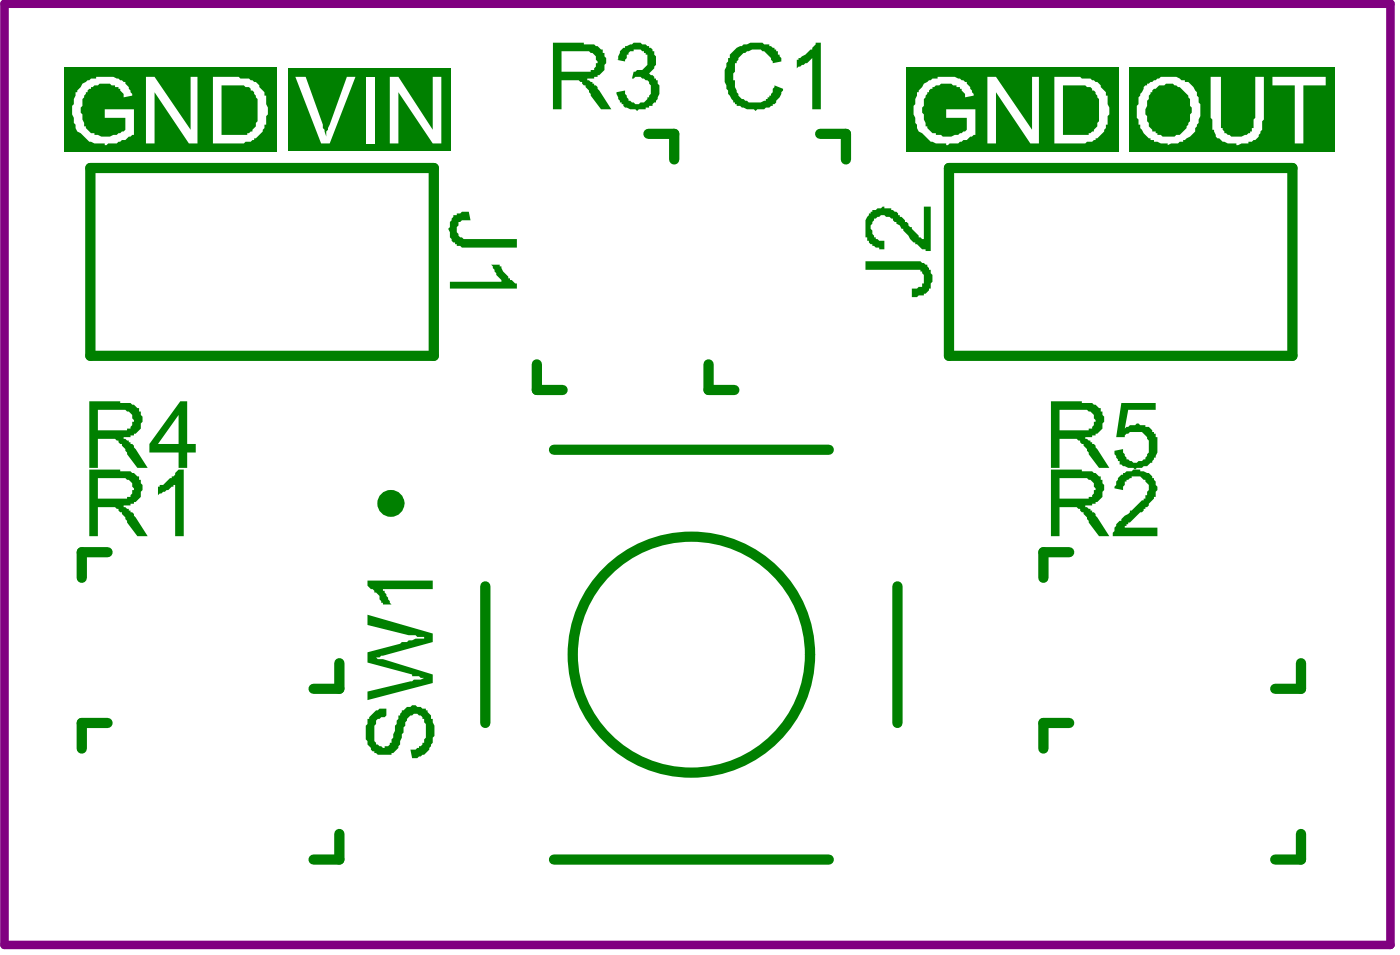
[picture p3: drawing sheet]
<svg xmlns="http://www.w3.org/2000/svg" width="69mm" height="47mm" viewBox="0 0 69 47" stroke-linecap="round" stroke-linejoin="round" font-family="sans-serif">
<path d="M.2 .2h68.1v46.2h-68.1z" fill="none" stroke="#800080" stroke-width=".42"/>
<g fill="none" stroke="#008000" stroke-width=".5">
<path d="M4.4 8.3h16.9v9.2h-16.9zM26.4 17.9v1.3h1.2M31.9 6.6h1.2v1.2M34.8 17.9v1.3h1.3M40.3 6.6h1.3v1.2M46.6 8.3h16.9v9.2h-16.9zM5.3 35.5h-1.3v1.3M5.3 27.1h-1.3v1.3M16.7 32.6v1.2h-1.3M23.8 28.8v6.7M27.2 22.1h13.5M44.1 28.8v6.7"/>
<path d="M52.5 35.5h-1.2v1.3M52.5 27.1h-1.2v1.3M63.9 32.6v1.2h-1.2M16.7 41v1.2h-1.3M27.2 42.2h13.5M63.9 41v1.2h-1.2"/>
</g>
<g fill="#008000">
<path d="M18.1 35.3a.74 .74 0 0 1 .9-.5v.4h-.3a.71 .71 0 0 0-.3 .8 .6 .6 0 0 0 .5 .7h.2l.1-.2 .2-.8 .2-.4a.74 .74 0 0 1 1.2-.5h.1v.1a1.32 1.32 0 0 1 .4 1.4v.2a1.08 1.08 0 0 1-1 .7l-.1-.4a.75 .75 0 0 0 .7-.9 .55 .55 0 0 0-.1-.6 .37 .37 0 0 0-.4-.2 .37 .37 0 0 0-.3 .1l-.2 .3-.2 .7a1.09 1.09 0 0 1-.5 .8v.1a.88 .88 0 0 1-1.1-.7l-.1-.1z"/>
<path d="M18.1 30.2l3.2 .9v.4l-2.7 .8h-.2l2.9 .8v.5l-3.2 .8v-.4l2.7-.7-.5-.1v-.1l-2.2-.5v-.6l2.3-.6h.4v-.1l-.7-.1-2-.5z"/>
<path d="M18.1 28.5h3.2v.4h-2.6l.2 .1 .3 .7h-.4l-.2-.3v-.1l-.5-.5z"/>
<path d="M22.3 10.6h.1a.56 .56 0 0 1 .6-.2l.1 .4a.49 .49 0 0 0-.7 .4 .49 .49 0 0 0 .6 .5h2.4v.5h-2.3a.87 .87 0 0 1-.7-.2l-.3-.3v-.2a1.26 1.26 0 0 1 .2-.9z"/>
<path d="M22.1 13.8h2.5l-.5-.8h.5l.4 .7 .4 .2v.3h-3.3z"/>
<path d="M35.9 2.7a1.96 1.96 0 0 1 1.9-.5v.1l.4 .2v.2l.2 .2v.1l-.4 .1a.92 .92 0 0 0-.9-.7 .92 .92 0 0 0-.9 .7h-.1v.3a1.9 1.9 0 0 0 .4 1.5 1.01 1.01 0 0 0 1.5-.4l.1-.3 .4 .2-.1 .2a1.44 1.44 0 0 1-1.7 .8l-.4-.2a1.9 1.9 0 0 1-.7-1.5v-.3z"/>
<path d="M39.2 2.9l.7-.5 .2-.3h.2v3.3h-.4v-2.5l-.2 .2-.5 .3z"/>
<path d="M42.5 12.8h2.2a.89 .89 0 0 1 1.1 .9l-.1 .5-.3 .3-.6 .1v-.4h.3a.45 .45 0 0 0 .3-.5 .34 .34 0 0 0-.4-.4h-2.5z"/>
<path d="M42.7 10.5l.2-.2 .5-.1h.1h.3v.1l.2 .1 .8 .8 .3 .5h.3v-1.5h.3v2.1h-.2l-.1-.1a2.92 2.92 0 0 1-1.2-1.1l-.5-.4a.61 .61 0 0 0-.8 .2 .61 .61 0 0 0 .1 .8l.2 .1h.3v.4h-.5a.98 .98 0 0 1-.5-1.1v-.3z"/>
<path d="M7.8 23.9l.2-.1 .4-.3 .4-.4h.2v3.2h-.4v-2.5l-.8 .5z"/>
<path d="M4.4 19.7h1.5v.1a.9 .9 0 0 1 1.1 .8l-.1 .2a.58 .58 0 0 1-.5 .6v.1h-.3v.1h.2l.3 .3 .7 1.1h-.5l-.6-.7-.2-.5h-.1a.46 .46 0 0 0-.6-.2h-.5v1.4h-.4zM4.8 20.1v1h1.1a.51 .51 0 0 0 .6-.2 .51 .51 0 0 0-.2-.7l-.1-.1z"/>
<path d="M8.9 19.7h.3v2.1h.4v.4h-.4v.8h-.4v-.8h-1.5v-.4zM8.8 20.4l-1 1.4h1z"/>
<path d="M4.4 23.1h1.5v.1a.9 .9 0 0 1 1.1 .7l-.1 .3a.58 .58 0 0 1-.5 .5v.1h-.3v.1l.2 .1 .3 .3 .7 1h-.5l-.6-.6-.2-.5h-.1a.46 .46 0 0 0-.6-.3h-.5v1.4h-.4zM4.8 23.5v1h1.1a.51 .51 0 0 0 .6-.3 .51 .51 0 0 0-.2-.6l-.1-.1z"/>
</g>
<path d="M14.1 3.4h8v4h-8z" fill-rule="evenodd" fill="#008000"/>
<g fill="#fff">
<path d="M14.5 3.8h.5l1 2.9v-.2l1-2.7h.5l-1.3 3.2h-.4z"/>
<path d="M18 3.8h.4v3.2h-.4z"/>
<path d="M19.2 3.8h.4l1.7 2.6v-2.6h.4v3.2h-.4l-1.7-2.5v2.5h-.4z"/>
</g>
<path d="M3.2 3.3h10.4v4.2h-10.4z" fill-rule="evenodd" fill="#008000"/>
<g fill="#fff">
<path d="M4.1 4.1l.2-.2a2.18 2.18 0 0 1 1.9 .1l.3 .7-.4 .1a.9 .9 0 0 0-1-.7h-.1a1.01 1.01 0 0 0-.9 1.1l-.1 .1v.2l.1 .1a.87 .87 0 0 0 .7 1l.6 .1 .8-.3v-.6h-1.1v-.4h1.5v1.2l-.3 .1a1.92 1.92 0 0 1-1.5 .3 1.1 1.1 0 0 1-.8-.5 .35 .35 0 0 1-.3-.4l-.2-.5v-.4l.1-.1 .1-.6h.1z"/>
<path d="M7.2 3.8h.4l1.8 2.6v-2.6h.3v3.2h-.4l-1.7-2.5v2.5h-.4z"/>
<path d="M10.5 3.8h1.2l.1 .1a1.15 1.15 0 0 1 1.2 .8h.1v.2a1.94 1.94 0 0 1-.4 1.8l-.2 .2-.5 .1h-1.5zM10.9 4.2v2.4h.8a.56 .56 0 0 0 .6-.1h.1a2.36 2.36 0 0 0 .2-1.8l-.4-.4-.2-.1z"/>
</g>
<g fill="#008000">
<path d="M30.5 2.5v-.1a1.03 1.03 0 0 1 1.6 0 .77 .77 0 0 1-.3 1.2h.1a.9 .9 0 0 1 .3 1.4l-.1 .2h-.2l-.2 .2a1.33 1.33 0 0 1-1.2-.4l-.2-.5 .4-.1a.62 .62 0 0 0 .4 .7 .62 .62 0 0 0 .7-.2 .64 .64 0 0 0 .1-.9 .64 .64 0 0 0-.8-.1v-.4l.2-.1a.51 .51 0 0 0 .5-.5 .51 .51 0 0 0-.6-.5l-.4 .3-.1 .3-.4-.1h.1z"/>
<path d="M27.2 2.1h1.5v.1a.9 .9 0 0 1 1.1 .7l-.1 .3a.58 .58 0 0 1-.5 .6v.1h-.3l.2 .1 .3 .3 .6 1.1h-.5l-.5-.7-.2-.5h-.1a.46 .46 0 0 0-.6-.3h-.5v1.5h-.4zM27.6 2.5v1h1.1a.51 .51 0 0 0 .6-.3 .51 .51 0 0 0-.2-.6l-.2-.1z"/>
</g>
<path d="M55.5 3.3h10.1v4.2h-10.1z" fill-rule="evenodd" fill="#008000"/>
<g fill="#fff">
<path d="M59.5 3.8h.5v1.9a.8 .8 0 0 0 .9 1l.5-.2 .1-.2h.1v-.4l.1-.1v-2h.4v2.1l-.1 .1a.9 .9 0 0 1-.8 1l-.4 .1v-.1a1.05 1.05 0 0 1-1.2-.7v-.4l-.1-.1z"/>
<path d="M62.5 3.8h2.6v.4h-1.1v2.8h-.4v-2.8h-1.1z"/>
<path d="M56.2 4.3l.1-.1a1.69 1.69 0 0 1 2.5 .3 2.15 2.15 0 0 1 0 1.7 .96 .96 0 0 1-.7 .7v.1h-.2a1.71 1.71 0 0 1-1.6-.4l-.3-.4a1.86 1.86 0 0 1 .2-1.8zM56.5 4.5l-.2 .9 .1 .4a1.05 1.05 0 0 0 .9 .9 1.05 1.05 0 0 0 1.1-.7l.1-.2a1.32 1.32 0 0 0-1-1.7h-.2l-.1 .1a.66 .66 0 0 0-.6 .3z"/>
</g>
<g fill="#008000">
<path d="M55.1 19.8h1.7v.3h-1.4l-.1 1 .1-.1a1.17 1.17 0 0 1 1.3 .2 1.32 1.32 0 0 1-.1 1.5l-.2 .2-.5 .1a.81 .81 0 0 1-1.1-.6v-.3h.4a.61 .61 0 0 0 .3 .6 .61 .61 0 0 0 .7-.1h.1a1.04 1.04 0 0 0-.2-1.4h-.1a.67 .67 0 0 0-.7 .3h-.5z"/>
<path d="M54.9 23.5l.3-.3 .5-.1a1.09 1.09 0 0 1 1.1 .6l.1 .2a1.32 1.32 0 0 1-.7 1.1l-.9 .9h1.6v.4h-2.2l.1-.5 1.5-1.3v-.2a.49 .49 0 0 0-.2-.8 .48 .48 0 0 0-.7 .1l-.1 .1-.1 .4-.4-.1z"/>
<path d="M51.6 19.7h1.6v.1a.9 .9 0 0 1 1.1 .8l-.1 .2a.58 .58 0 0 1-.5 .6v.1h-.4v.1h.3l.2 .3 .7 1.1h-.5l-.5-.7-.3-.5a.46 .46 0 0 0-.6-.2h-.5v1.4h-.5zM52.1 20.1v1h1.1a.51 .51 0 0 0 .6-.2 .51 .51 0 0 0-.2-.7l-.2-.1z"/>
<path d="M51.6 23.1h1.6v.1a.9 .9 0 0 1 1.1 .7l-.1 .3a.58 .58 0 0 1-.5 .5v.1h-.4v.1l.3 .1 .2 .3 .7 1h-.5l-.5-.6-.3-.5a.46 .46 0 0 0-.6-.3h-.5v1.4h-.5zM52.1 23.5v1h1.1a.51 .51 0 0 0 .6-.3 .51 .51 0 0 0-.2-.6l-.2-.1z"/>
</g>
<path d="M44.5 3.3h10.4v4.2h-10.4z" fill-rule="evenodd" fill="#008000"/>
<g fill="#fff">
<path d="M45.4 4.1l.2-.2a2.18 2.18 0 0 1 1.9 .1l.3 .7-.4 .1a.9 .9 0 0 0-1-.7h-.1a1.01 1.01 0 0 0-.9 1.1l-.1 .1v.2l.1 .1a.86 .86 0 0 0 .8 1l.1 .1h.4l.8-.3v-.6h-1v-.4h1.4v1.2l-.2 .1a1.92 1.92 0 0 1-1.5 .3 1.1 1.1 0 0 1-.9-.5 .35 .35 0 0 1-.2-.4l-.2-.5v-.4l.1-.1 .1-.6z"/>
<path d="M48.5 3.8h.4l1.8 2.6v-2.6h.3v3.2h-.4l-1.7-2.5v2.5h-.4z"/>
<path d="M51.8 3.8h1.3l.1 .1a1.15 1.15 0 0 1 1.1 .8h.1v.2a1.94 1.94 0 0 1-.4 1.8l-.2 .2-.5 .1h-1.5zM52.2 4.2v2.4h.9a.56 .56 0 0 0 .6-.1 2.36 2.36 0 0 0 .2-1.8l-.3-.4-.3-.1z"/>
</g>
<circle cx="19.2" cy="24.7" r=".33" fill="none" stroke="#008000" stroke-width=".66"/>
<circle cx="34" cy="32.2" r="5.8" fill="none" stroke="#008000" stroke-width=".5"/>
</svg>
